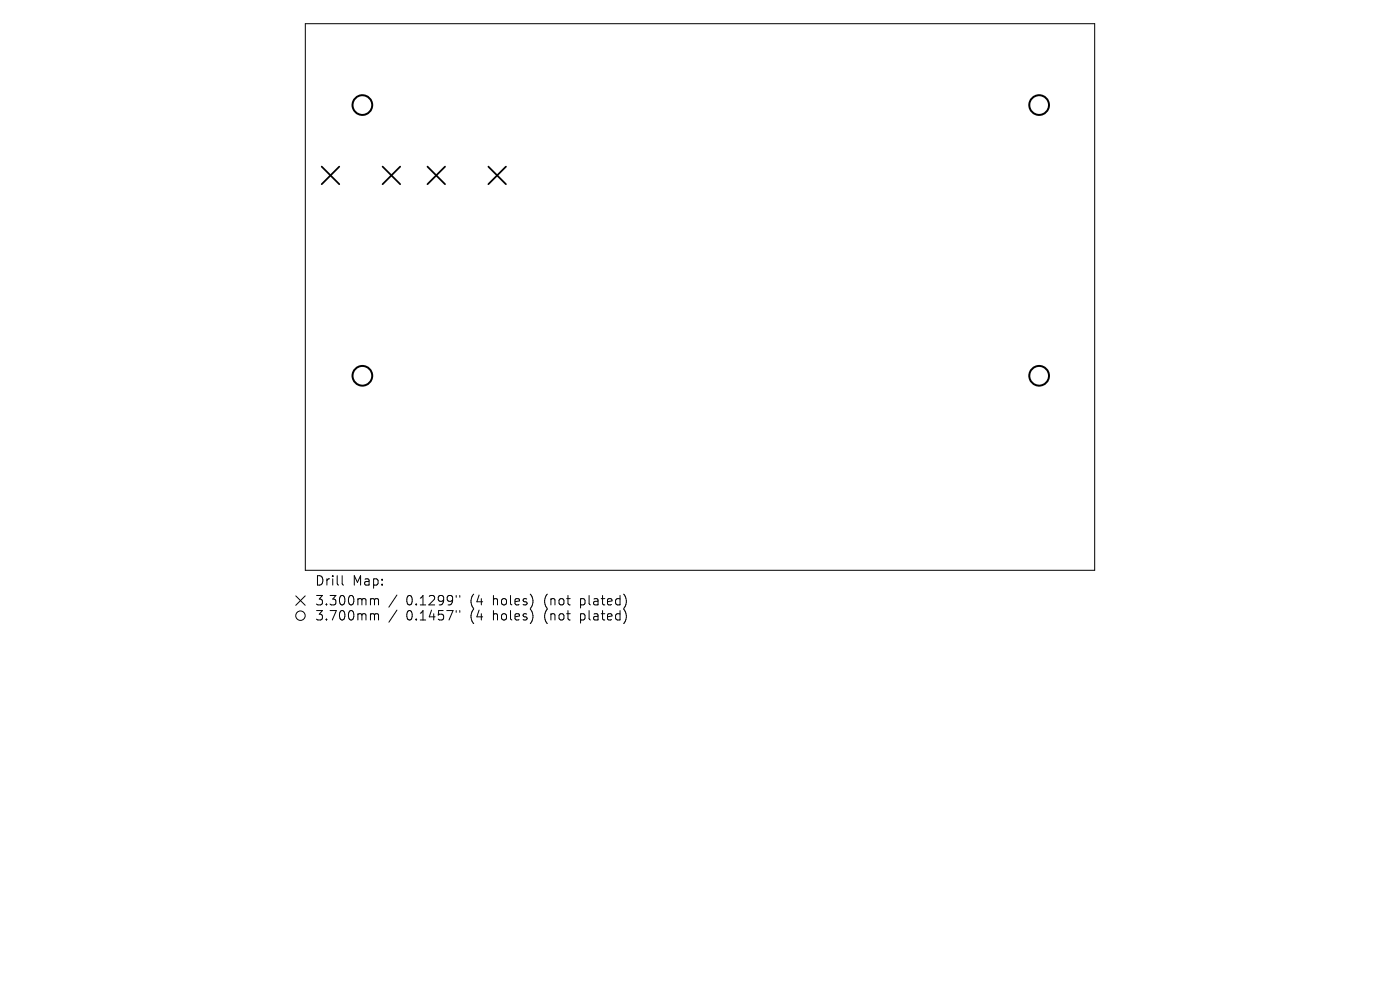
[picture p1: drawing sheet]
<svg xmlns="http://www.w3.org/2000/svg" width="297mm" height="210mm" viewBox="0 0 297 210" stroke-linecap="round" stroke-linejoin="round" font-family="sans-serif">
<defs><g id="words">
<g font-size="2.8">
<text x="66.7" y="124.5">Drill</text>
<text x="74.8" y="124.5">Map:</text>
<text x="66.7" y="128.7">3.300mm</text>
<text x="66.7" y="131.9">3.700mm</text>
<text x="86.2" y="128.7">0.1299&quot;</text>
<text x="86.2" y="131.9">0.1457&quot;</text>
<text x="99.9" y="128.7">(4</text>
<text x="99.9" y="131.9">(4</text>
<text x="104.9" y="128.7">holes)</text>
<text x="104.9" y="131.9">holes)</text>
<text x="115.9" y="128.7">(not</text>
<text x="115.9" y="131.9">(not</text>
<text x="123.8" y="128.7">plated)</text>
<text x="123.8" y="131.9">plated)</text>
</g>
</g></defs>
<g fill="none" stroke="#000" stroke-width=".21">
<path d="M64.8 5h167.4v116h-167.4zM62.7 126.4l2 2M64.7 126.4l-2 2M72.6 122.1v1.7l.3 .3M78.9 127l.5 .1v.2M78.9 130.2h.3l.2 .3M79.4 127.3l.3-.3 .5 .1 .1 1.2M79.4 127.3v1M79.4 130.5v1M79.4 130.5l.3-.3 .5 .1 .1 1.2M84.2 126.2l-1.7 2.6M84.2 129.4l-1.7 2.6"/>
<path d="M96.8 126.3v.4M96.8 129.5v.4M97.5 126.3v.4M97.5 129.5v.4"/>
<circle cx="63.7" cy="130.6" r="1"/>
</g>
<path d="M68.2 35.3l3.8 3.8M72 35.3l-3.8 3.8M81.2 35.3l3.7 3.8M84.9 35.3l-3.7 3.8M90.7 35.3l3.7 3.8M94.4 35.3l-3.7 3.8M103.6 35.3l3.7 3.8M107.3 35.3l-3.7 3.8" fill="none" stroke="#000" stroke-width=".37"/>
<g fill="none" stroke="#000" stroke-width=".42">
<circle cx="76.9" cy="22.3" r="2.09"/>
<circle cx="220.4" cy="22.3" r="2.09"/>
<circle cx="76.9" cy="79.7" r="2.09"/>
<circle cx="220.4" cy="79.7" r="2.09"/>
</g>
<use href="#words"/>
</svg>
